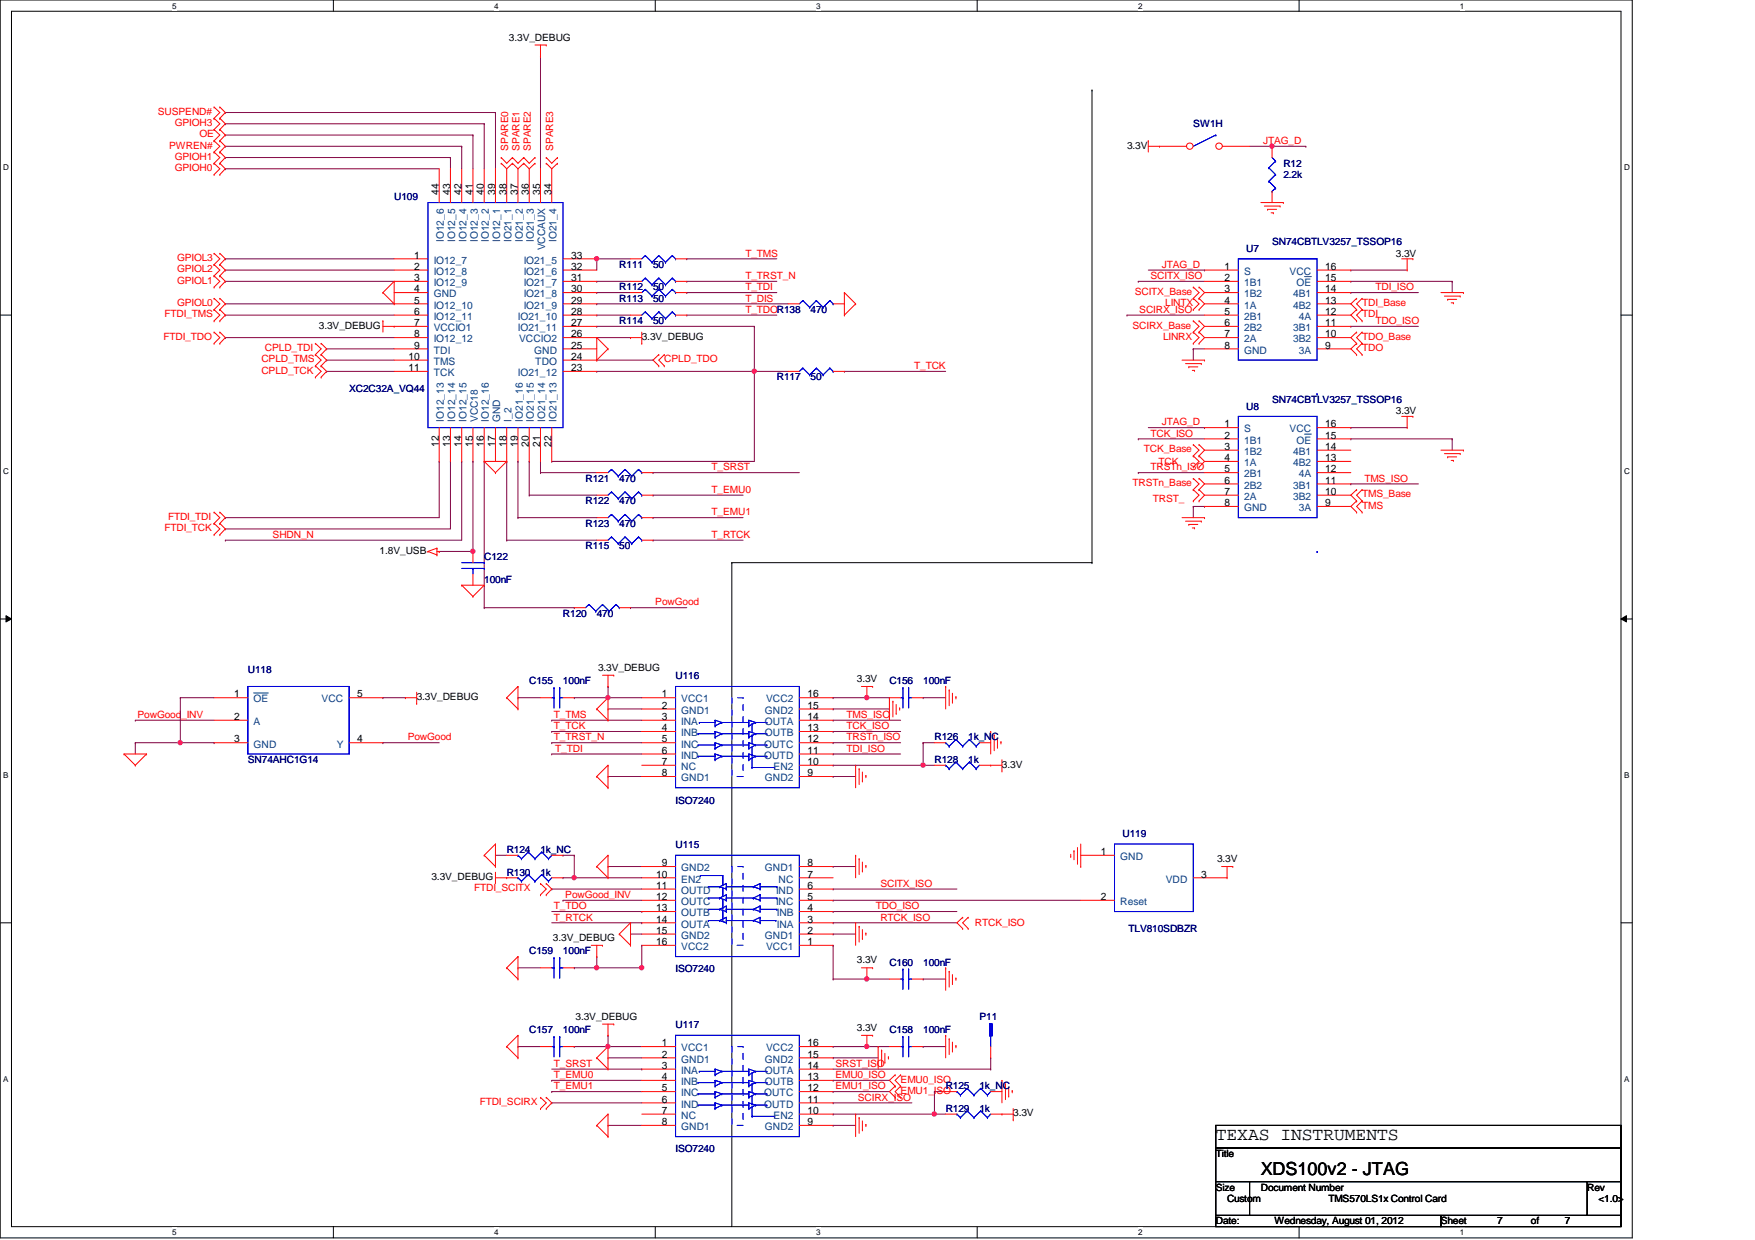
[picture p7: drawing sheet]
<svg xmlns="http://www.w3.org/2000/svg" width="297mm" height="210mm" viewBox="0 0 297 210" stroke-linecap="round" stroke-linejoin="round" font-family="sans-serif">
<defs><g id="words">
<g font-size="3">
<text x="205.8" y="192.9">TEXAS INSTRUMENTS</text>
<text x="213.4" y="199">XDS100v2 - JTAG</text>
</g>
<g font-size="1.7">
<text x="86.1" y="6.9">3.3V_DEBUG</text>
<text x="190.8" y="25.1">3.3V</text>
<text x="74.3" y="32.9" transform="rotate(-90 74.3 32.9)">44</text>
<text x="76.2" y="32.9" transform="rotate(-90 76.2 32.9)">43</text>
<text x="78.1" y="32.9" transform="rotate(-90 78.1 32.9)">42</text>
<text x="80" y="32.9" transform="rotate(-90 80 32.9)">41</text>
<text x="81.9" y="32.9" transform="rotate(-90 81.9 32.9)">40</text>
<text x="83.8" y="32.9" transform="rotate(-90 83.8 32.9)">39</text>
<text x="85.7" y="32.9" transform="rotate(-90 85.7 32.9)">38</text>
<text x="87.6" y="32.9" transform="rotate(-90 87.6 32.9)">37</text>
<text x="89.5" y="32.9" transform="rotate(-90 89.5 32.9)">36</text>
<text x="91.4" y="32.9" transform="rotate(-90 91.4 32.9)">35</text>
<text x="93.3" y="32.9" transform="rotate(-90 93.3 32.9)">34</text>
<text x="70.1" y="43.8">1</text>
<text x="70.1" y="45.7">2</text>
<text x="70.1" y="47.6">3</text>
<text x="96.6" y="43.8">33</text>
<text x="96.6" y="45.7">32</text>
<text x="96.6" y="47.6">31</text>
<text x="207.3" y="47.6">2</text>
<text x="207.3" y="45.7">1</text>
<text x="224.3" y="47.6">15</text>
<text x="224.3" y="45.7">16</text>
<text x="236.3" y="43.4">3.3V</text>
<text x="70.1" y="49.5">4</text>
<text x="70.1" y="51.4">5</text>
<text x="70.1" y="53.3">6</text>
<text x="96.6" y="49.5">30</text>
<text x="96.6" y="51.4">29</text>
<text x="96.6" y="53.3">28</text>
<text x="207.3" y="51.4">4</text>
<text x="207.3" y="49.5">3</text>
<text x="207.3" y="53.3">5</text>
<text x="224.3" y="51.4">13</text>
<text x="224.3" y="53.3">12</text>
<text x="224.3" y="49.5">14</text>
<text x="54" y="55.6">3.3V_DEBUG</text>
<text x="70.1" y="57.1">8</text>
<text x="70.1" y="55.2">7</text>
<text x="70.1" y="59">9</text>
<text x="96.6" y="55.2">27</text>
<text x="96.6" y="59">25</text>
<text x="96.6" y="57.1">26</text>
<text x="108.6" y="57.5">3.3V_DEBUG</text>
<text x="207.3" y="57.1">7</text>
<text x="207.3" y="55.2">6</text>
<text x="207.3" y="59">8</text>
<text x="224.3" y="55.2">11</text>
<text x="224.3" y="59">9</text>
<text x="224.3" y="57.1">10</text>
<text x="69.1" y="60.9">10</text>
<text x="69.1" y="62.8">11</text>
<text x="96.6" y="62.8">23</text>
<text x="96.6" y="60.9">24</text>
<text x="236.3" y="70.1">3.3V</text>
<text x="74.3" y="75.7" transform="rotate(-90 74.3 75.7)">12</text>
<text x="76.2" y="75.7" transform="rotate(-90 76.2 75.7)">13</text>
<text x="78.1" y="75.7" transform="rotate(-90 78.1 75.7)">14</text>
<text x="80" y="75.7" transform="rotate(-90 80 75.7)">15</text>
<text x="81.9" y="75.7" transform="rotate(-90 81.9 75.7)">16</text>
<text x="83.8" y="75.7" transform="rotate(-90 83.8 75.7)">17</text>
<text x="85.7" y="75.7" transform="rotate(-90 85.7 75.7)">18</text>
<text x="87.6" y="75.7" transform="rotate(-90 87.6 75.7)">19</text>
<text x="89.5" y="75.7" transform="rotate(-90 89.5 75.7)">20</text>
<text x="91.4" y="75.7" transform="rotate(-90 91.4 75.7)">21</text>
<text x="93.3" y="75.7" transform="rotate(-90 93.3 75.7)">22</text>
<text x="207.3" y="74.3">2</text>
<text x="207.3" y="76.2">3</text>
<text x="207.3" y="72.3">1</text>
<text x="224.3" y="76.2">14</text>
<text x="224.3" y="74.3">15</text>
<text x="224.3" y="72.3">16</text>
<text x="207.3" y="78.1">4</text>
<text x="207.3" y="83.8">7</text>
<text x="207.3" y="80">5</text>
<text x="207.3" y="81.9">6</text>
<text x="224.3" y="78.1">13</text>
<text x="224.3" y="80">12</text>
<text x="224.3" y="81.9">11</text>
<text x="224.3" y="83.8">10</text>
<text x="207.3" y="85.7">8</text>
<text x="224.3" y="85.7">9</text>
<text x="64.3" y="93.7">1.8V_USB</text>
<text x="101.2" y="113.5">3.3V_DEBUG</text>
<text x="39.6" y="118.1">1</text>
<text x="60.4" y="118.1">5</text>
<text x="70.5" y="118.5">3.3V_DEBUG</text>
<text x="112" y="118.1">1</text>
<text x="112" y="120">2</text>
<text x="136.6" y="118.1">16</text>
<text x="136.6" y="120">15</text>
<text x="145" y="115.4">3.3V</text>
<text x="39.6" y="125.7">3</text>
<text x="39.6" y="121.9">2</text>
<text x="60.4" y="125.7">4</text>
<text x="112" y="121.9">3</text>
<text x="112" y="123.8">4</text>
<text x="112" y="125.7">5</text>
<text x="136.6" y="125.7">12</text>
<text x="136.6" y="121.9">14</text>
<text x="136.6" y="123.8">13</text>
<text x="112" y="131.4">8</text>
<text x="112" y="127.6">6</text>
<text x="112" y="129.5">7</text>
<text x="136.6" y="131.4">9</text>
<text x="136.6" y="127.6">11</text>
<text x="136.6" y="129.5">10</text>
<text x="169.6" y="129.9">3.3V</text>
<text x="73" y="149">3.3V_DEBUG</text>
<text x="111" y="148.5">10</text>
<text x="112" y="146.6">9</text>
<text x="136.6" y="146.6">8</text>
<text x="136.6" y="148.5">7</text>
<text x="186.3" y="144.7">1</text>
<text x="203.3" y="148.5">3</text>
<text x="206" y="145.9">3.3V</text>
<text x="111" y="152.4">12</text>
<text x="111" y="154.3">13</text>
<text x="111" y="150.5">11</text>
<text x="136.6" y="150.5">6</text>
<text x="136.6" y="154.3">4</text>
<text x="136.6" y="152.4">5</text>
<text x="186.3" y="152.4">2</text>
<text x="93.6" y="159.3">3.3V_DEBUG</text>
<text x="111" y="160">16</text>
<text x="111" y="156.2">14</text>
<text x="111" y="158.1">15</text>
<text x="136.6" y="160">1</text>
<text x="136.6" y="156.2">3</text>
<text x="136.6" y="158.1">2</text>
<text x="145" y="163.1">3.3V</text>
<text x="97.4" y="172.6">3.3V_DEBUG</text>
<text x="112" y="177.1">1</text>
<text x="112" y="179">2</text>
<text x="136.6" y="177.1">16</text>
<text x="136.6" y="179">15</text>
<text x="145" y="174.5">3.3V</text>
<text x="112" y="180.9">3</text>
<text x="112" y="182.8">4</text>
<text x="112" y="184.7">5</text>
<text x="136.6" y="184.7">12</text>
<text x="136.6" y="180.9">14</text>
<text x="136.6" y="182.8">13</text>
<text x="112" y="190.5">8</text>
<text x="112" y="186.6">6</text>
<text x="112" y="188.6">7</text>
<text x="136.6" y="190.5">9</text>
<text x="136.6" y="186.6">11</text>
<text x="136.6" y="188.6">10</text>
<text x="171.5" y="189">3.3V</text>
<text x="205.8" y="195.8">Title</text>
<text x="205.8" y="201.5">Size</text>
<text x="207.7" y="203.5">Custom</text>
<text x="213.4" y="201.5">Document Number</text>
<text x="224.8" y="203.5">TMS570LS1x Control Card</text>
<text x="268.6" y="201.5">Rev</text>
<text x="270.5" y="203.5">&lt;1.0&gt;</text>
<text x="205.8" y="207.3">Date:</text>
<text x="215.7" y="207.3">Wednesday, August 01, 2012</text>
<text x="243.9" y="207.3">Sheet</text>
<text x="253.4" y="207.3">7</text>
<text x="259.1" y="207.3">of</text>
<text x="264.8" y="207.3">7</text>
</g>
<g font-size="1.7" fill="#f00">
<text x="26.7" y="19.4">SUSPEND#</text>
<text x="29.6" y="21.3">GPIOH3</text>
<text x="33.8" y="23.2">OE</text>
<text x="28.6" y="25.1">PWREN#</text>
<text x="29.6" y="29">GPIOH0</text>
<text x="29.6" y="27.1">GPIOH1</text>
<text x="86" y="25.5" transform="rotate(-90 86 25.5)">SPARE0</text>
<text x="87.9" y="25.5" transform="rotate(-90 87.9 25.5)">SPARE1</text>
<text x="89.8" y="25.5" transform="rotate(-90 89.8 25.5)">SPARE2</text>
<text x="93.6" y="25.5" transform="rotate(-90 93.6 25.5)">SPARE3</text>
<text x="213.8" y="24.4">JTAG_D</text>
<text x="30" y="46.1">GPIOL2</text>
<text x="30" y="44.2">GPIOL3</text>
<text x="126.2" y="47.2">T_TRST_N</text>
<text x="126.2" y="43.4">T_TMS</text>
<text x="194.7" y="47.2">SCITX_ISO</text>
<text x="196.6" y="45.3">JTAG_D</text>
<text x="27.9" y="53.7">FTDI_TMS</text>
<text x="30" y="51.8">GPIOL0</text>
<text x="30" y="48">GPIOL1</text>
<text x="126.2" y="53">T_TDOR138</text>
<text x="126.2" y="51.1">T_DIS</text>
<text x="126.2" y="49.1">T_TDI</text>
<text x="192.1" y="49.9">SCITX_Base</text>
<text x="192.8" y="53">SCIRX_ISO</text>
<text x="197.2" y="51.8">LINTX</text>
<text x="230.5" y="53.7">TDI</text>
<text x="230.5" y="51.8">TDI_Base</text>
<text x="232.8" y="49.1">TDI_ISO</text>
<text x="27.7" y="57.5">FTDI_TDO</text>
<text x="44.8" y="59.4">CPLD_TDI</text>
<text x="191.7" y="55.6">SCIRX_Base</text>
<text x="196.8" y="57.5">LINRX</text>
<text x="230.5" y="59.4">TDO</text>
<text x="230.5" y="57.5">TDO_Base</text>
<text x="232.8" y="54.9">TDO_ISO</text>
<text x="44.2" y="63.2">CPLD_TCK</text>
<text x="44.2" y="61.3">CPLD_TMS</text>
<text x="112.4" y="61.3">CPLD_TDO</text>
<text x="154.7" y="62.5">T_TCK</text>
<text x="193.6" y="76.6">TCK_Base</text>
<text x="194.7" y="73.9">TCK_ISO</text>
<text x="196.6" y="72">JTAG_D</text>
<text x="120.4" y="83.4">T_EMU0</text>
<text x="120.4" y="79.6">T_SRST</text>
<text x="191.7" y="82.3">TRSTn_Base</text>
<text x="194.7" y="79.6">TRSTn_ISO</text>
<text x="196.1" y="78.7">TCK</text>
<text x="230.9" y="81.5">TMS_ISO</text>
<text x="27.9" y="89.9">FTDI_TCK</text>
<text x="28.4" y="88">FTDI_TDI</text>
<text x="120.4" y="87.2">T_EMU1</text>
<text x="195.1" y="85">TRST_</text>
<text x="230.5" y="86.1">TMS</text>
<text x="230.5" y="84.2">TMS_Base</text>
<text x="46.1" y="91.1">SHDN_N</text>
<text x="120.4" y="91.1">T_RTCK</text>
<text x="110.9" y="102.5">PowGood</text>
<text x="23.3" y="121.5">PowGood_INV</text>
<text x="69" y="125.3">PowGood</text>
<text x="93.8" y="125.3">T_TRST_N</text>
<text x="93.8" y="121.5">T_TMS</text>
<text x="93.8" y="123.4">T_TCK</text>
<text x="143.3" y="121.5">TMS_ISO</text>
<text x="143.3" y="123.4">TCK_ISO</text>
<text x="143.3" y="125.3">TRSTn_ISO</text>
<text x="94" y="127.3">T_TDI</text>
<text x="143.3" y="127.3">TDI_ISO</text>
<text x="80.3" y="150.9">FTDI_SCITX</text>
<text x="93.8" y="153.9">T_TDO</text>
<text x="93.8" y="155.8">T_RTCK</text>
<text x="95.7" y="152">PowGood_INV</text>
<text x="148.2" y="153.9">TDO_ISO</text>
<text x="149" y="155.8">RTCK_ISO</text>
<text x="149" y="150.1">SCITX_ISO</text>
<text x="165" y="156.8">RTCK_ISO</text>
<text x="93.8" y="182.5">T_EMU0</text>
<text x="93.8" y="180.6">T_SRST</text>
<text x="93.8" y="184.4">T_EMU1</text>
<text x="141.4" y="182.5">EMU0_ISO</text>
<text x="141.4" y="180.6">SRST_ISO</text>
<text x="141.4" y="184.4">EMU1_ISO</text>
<text x="152.4" y="185.2">EMU1_ISO</text>
<text x="152.4" y="183.3">EMU0_ISO</text>
<text x="81.2" y="187.1">FTDI_SCIRX</text>
<text x="145.2" y="186.3">SCIRX_ISO</text>
</g>
<g font-size="1.7" fill="#000080">
<text x="202" y="21.5">SW1H</text>
<text x="217.2" y="28.2">R12</text>
<text x="66.7" y="33.9">U109</text>
<text x="217.2" y="30.1">2.2k</text>
<text x="215.3" y="41.5">SN74CBTLV3257_TSSOP16</text>
<text x="104.8" y="45.3">R111</text>
<text x="110.5" y="45.3">50</text>
<text x="210.9" y="42.7">U7</text>
<text x="104.8" y="51.1">R113</text>
<text x="104.8" y="49.1">R112</text>
<text x="110.5" y="51.1">50</text>
<text x="110.5" y="49.1">50</text>
<text x="137.2" y="53">470</text>
<text x="104.8" y="54.9">R114</text>
<text x="110.5" y="54.9">50</text>
<text x="131.5" y="64.4">R117</text>
<text x="137.2" y="64.4">50</text>
<text x="59.1" y="66.3">XC2C32A_VQ44</text>
<text x="210.9" y="69.3">U8</text>
<text x="215.3" y="68.2">SN74CBTLV3257_TSSOP16</text>
<text x="99.1" y="81.5">R121</text>
<text x="104.8" y="81.5">470</text>
<text x="99.1" y="85.3">R122</text>
<text x="99.1" y="89.2">R123</text>
<text x="104.8" y="85.3">470</text>
<text x="104.8" y="89.2">470</text>
<text x="82" y="94.9">C122</text>
<text x="99.1" y="93">R115</text>
<text x="104.8" y="93">50</text>
<text x="82" y="98.7">100nF</text>
<text x="95.3" y="104.4">R120</text>
<text x="101" y="104.4">470</text>
<text x="41.9" y="113.9">U118</text>
<text x="89.6" y="115.8">C155</text>
<text x="95.3" y="115.8">100nF</text>
<text x="114.3" y="114.9">U116</text>
<text x="150.5" y="115.8">C156</text>
<text x="156.2" y="115.8">100nF</text>
<text x="158.2" y="125.3">R126</text>
<text x="163.9" y="125.3">1k_NC</text>
<text x="41.9" y="129.2">SN74AHC1G14</text>
<text x="158.2" y="129.2">R128</text>
<text x="163.9" y="129.2">1k</text>
<text x="114.3" y="136">ISO7240</text>
<text x="114.3" y="143.5">U115</text>
<text x="190" y="141.7">U119</text>
<text x="85.8" y="148.2">R130</text>
<text x="85.8" y="144.4">R124</text>
<text x="91.5" y="148.2">1k</text>
<text x="91.5" y="144.4">1k_NC</text>
<text x="89.6" y="161.5">C159</text>
<text x="95.3" y="161.5">100nF</text>
<text x="191" y="157.7">TLV810SDBZR</text>
<text x="114.3" y="164.6">ISO7240</text>
<text x="150.5" y="163.4">C160</text>
<text x="156.2" y="163.4">100nF</text>
<text x="114.3" y="173.9">U117</text>
<text x="165.8" y="172.6">P11</text>
<text x="89.6" y="174.9">C157</text>
<text x="95.3" y="174.9">100nF</text>
<text x="150.5" y="174.9">C158</text>
<text x="156.2" y="174.9">100nF</text>
<text x="160.1" y="184.4">R125</text>
<text x="165.8" y="184.4">1k_NC</text>
<text x="160.1" y="188.2">R129</text>
<text x="165.8" y="188.2">1k</text>
<text x="114.3" y="195.1">ISO7240</text>
</g>
<g font-size="1.7" fill="#004080">
<text x="75.1" y="41" transform="rotate(-90 75.1 41)">IO12_6</text>
<text x="77" y="41" transform="rotate(-90 77 41)">IO12_5</text>
<text x="78.9" y="41" transform="rotate(-90 78.9 41)">IO12_4</text>
<text x="80.9" y="41" transform="rotate(-90 80.9 41)">IO12_3</text>
<text x="82.8" y="41" transform="rotate(-90 82.8 41)">IO12_2</text>
<text x="84.7" y="41" transform="rotate(-90 84.7 41)">IO12_1</text>
<text x="86.6" y="41" transform="rotate(-90 86.6 41)">IO21_1</text>
<text x="88.5" y="41" transform="rotate(-90 88.5 41)">IO21_2</text>
<text x="90.4" y="41" transform="rotate(-90 90.4 41)">IO21_3</text>
<text x="94.2" y="41" transform="rotate(-90 94.2 41)">IO21_4</text>
<text x="73.4" y="44.6">IO12_7</text>
<text x="73.4" y="46.5">IO12_8</text>
<text x="88.6" y="44.6">IO21_5</text>
<text x="88.6" y="46.5">IO21_6</text>
<text x="92.3" y="42.4" transform="rotate(-90 92.3 42.4)">VCCAUX</text>
<text x="210.6" y="46.5">S</text>
<text x="218.3" y="46.5">VCC</text>
<text x="73.4" y="48.4">IO12_9</text>
<text x="73.4" y="50.3">GND</text>
<text x="73.4" y="52.2">IO12_10</text>
<text x="88.6" y="48.4">IO21_7</text>
<text x="88.6" y="50.3">IO21_8</text>
<text x="88.6" y="52.2">IO21_9</text>
<text x="210.6" y="52.2">1A</text>
<text x="210.6" y="48.4">1B1</text>
<text x="210.6" y="50.3">1B2</text>
<text x="218.9" y="52.2">4B2</text>
<text x="218.9" y="50.3">4B1</text>
<text x="219.5" y="48.4">OE</text>
<text x="73.4" y="54.1">IO12_11</text>
<text x="73.4" y="58">IO12_12</text>
<text x="73.4" y="56">VCCIO1</text>
<text x="73.4" y="59.9">TDI</text>
<text x="87.7" y="54.1">IO21_10</text>
<text x="87.7" y="56">IO21_11</text>
<text x="87.9" y="58">VCCIO2</text>
<text x="90.4" y="59.9">GND</text>
<text x="210.6" y="58">2A</text>
<text x="210.6" y="54.1">2B1</text>
<text x="210.6" y="56">2B2</text>
<text x="210.6" y="59.9">GND</text>
<text x="218.9" y="56">3B1</text>
<text x="218.9" y="58">3B2</text>
<text x="219.8" y="54.1">4A</text>
<text x="219.8" y="59.9">3A</text>
<text x="73.4" y="61.8">TMS</text>
<text x="73.4" y="63.7">TCK</text>
<text x="87.7" y="63.7">IO21_12</text>
<text x="90.6" y="61.8">TDO</text>
<text x="75.1" y="71.4" transform="rotate(-90 75.1 71.4)">IO12_13</text>
<text x="77" y="71.4" transform="rotate(-90 77 71.4)">IO12_14</text>
<text x="78.9" y="71.4" transform="rotate(-90 78.9 71.4)">IO12_15</text>
<text x="80.9" y="71.4" transform="rotate(-90 80.9 71.4)">VCC18</text>
<text x="82.8" y="71.4" transform="rotate(-90 82.8 71.4)">IO12_16</text>
<text x="84.7" y="71.4" transform="rotate(-90 84.7 71.4)">GND</text>
<text x="86.6" y="71.4" transform="rotate(-90 86.6 71.4)">I_2</text>
<text x="88.5" y="71.4" transform="rotate(-90 88.5 71.4)">IO21_16</text>
<text x="90.4" y="71.4" transform="rotate(-90 90.4 71.4)">IO21_15</text>
<text x="92.3" y="71.4" transform="rotate(-90 92.3 71.4)">IO21_14</text>
<text x="94.2" y="71.4" transform="rotate(-90 94.2 71.4)">IO21_13</text>
<text x="210.6" y="75.1">1B1</text>
<text x="210.6" y="77">1B2</text>
<text x="210.6" y="73.2">S</text>
<text x="218.3" y="73.2">VCC</text>
<text x="218.9" y="77">4B1</text>
<text x="219.5" y="75.1">OE</text>
<text x="210.6" y="78.9">1A</text>
<text x="210.6" y="80.8">2B1</text>
<text x="210.6" y="82.7">2B2</text>
<text x="218.9" y="78.9">4B2</text>
<text x="218.9" y="82.7">3B1</text>
<text x="219.8" y="80.8">4A</text>
<text x="210.6" y="84.6">2A</text>
<text x="210.6" y="86.5">GND</text>
<text x="218.9" y="84.6">3B2</text>
<text x="219.8" y="86.5">3A</text>
<text x="42.9" y="118.9">OE</text>
<text x="54.4" y="118.9">VCC</text>
<text x="115.3" y="118.9">VCC1</text>
<text x="129.7" y="118.9">VCC2</text>
<text x="42.9" y="122.7">A</text>
<text x="115.3" y="122.7">INA</text>
<text x="115.3" y="120.8">GND1</text>
<text x="115.3" y="124.6">INB</text>
<text x="129.5" y="122.7">OUTA</text>
<text x="129.5" y="120.8">GND2</text>
<text x="129.5" y="124.6">OUTB</text>
<text x="42.9" y="126.5">GND</text>
<text x="57" y="126.5">Y</text>
<text x="115.3" y="128.4">IND</text>
<text x="115.3" y="126.5">INC</text>
<text x="115.3" y="130.3">NC</text>
<text x="129.3" y="126.5">OUTC</text>
<text x="129.3" y="128.4">OUTD</text>
<text x="130.9" y="130.3">EN2</text>
<text x="115.3" y="132.2">GND1</text>
<text x="129.5" y="132.2">GND2</text>
<text x="115.3" y="147.5">GND2</text>
<text x="115.3" y="149.4">EN2</text>
<text x="129.5" y="147.5">GND1</text>
<text x="131.8" y="149.4">NC</text>
<text x="189.6" y="145.6">GND</text>
<text x="197.3" y="149.4">VDD</text>
<text x="115.3" y="153.2">OUTC</text>
<text x="115.3" y="155.1">OUTB</text>
<text x="115.3" y="151.3">OUTD</text>
<text x="131.4" y="151.3">IND</text>
<text x="131.4" y="153.2">INC</text>
<text x="131.5" y="155.1">INB</text>
<text x="189.6" y="153.2">Reset</text>
<text x="115.3" y="160.8">VCC2</text>
<text x="115.3" y="157">OUTA</text>
<text x="115.3" y="158.9">GND2</text>
<text x="129.5" y="158.9">GND1</text>
<text x="129.7" y="160.8">VCC1</text>
<text x="131.5" y="157">INA</text>
<text x="115.3" y="178">VCC1</text>
<text x="115.3" y="179.9">GND1</text>
<text x="129.5" y="179.9">GND2</text>
<text x="129.7" y="178">VCC2</text>
<text x="115.3" y="181.8">INA</text>
<text x="115.3" y="183.7">INB</text>
<text x="115.3" y="185.6">INC</text>
<text x="129.3" y="185.6">OUTC</text>
<text x="129.5" y="181.8">OUTA</text>
<text x="129.5" y="183.7">OUTB</text>
<text x="115.3" y="191.3">GND1</text>
<text x="115.3" y="187.5">IND</text>
<text x="115.3" y="189.4">NC</text>
<text x="129.3" y="187.5">OUTD</text>
<text x="129.5" y="191.3">GND2</text>
<text x="130.9" y="189.4">EN2</text>
</g>
<g font-size="1.4">
<text x="29.2" y="1.4">5</text>
<text x="83.6" y="1.4">4</text>
<text x="138.1" y="1.4">3</text>
<text x="192.6" y="1.4">2</text>
<text x="247.1" y="1.4">1</text>
<text x=".5" y="28.8">D</text>
<text x="274.9" y="28.8">D</text>
<text x=".5" y="80.3">C</text>
<text x="274.9" y="80.3">C</text>
<text x=".5" y="131.7">B</text>
<text x="274.9" y="131.7">B</text>
<text x=".5" y="183.1">A</text>
<text x="274.9" y="183.1">A</text>
<text x="29.2" y="209.1">5</text>
<text x="83.6" y="209.1">4</text>
<text x="138.1" y="209.1">3</text>
<text x="192.6" y="209.1">2</text>
<text x="247.1" y="209.1">1</text>
</g>
</g></defs>
<path d="M0 0h276.3v209.5h-276.3zM1.9 1.9h272.5v205.7h-272.5z" fill="none" stroke="#000" stroke-width=".17"/>
<g fill="#fff">
<path d="M29.2 .2h.7v1.5h-.7z"/>
<path d="M29.2 207.9h.7v1.5h-.7z"/>
</g>
<path d="M56.4 0v1.9M56.4 207.6v1.9" fill="none" stroke="#000" stroke-width=".17"/>
<g fill="#fff">
<path d="M83.6 .2h.8v1.5h-.8z"/>
<path d="M83.6 207.9h.8v1.5h-.8z"/>
</g>
<path d="M110.9 0v1.9M110.9 207.6v1.9" fill="none" stroke="#000" stroke-width=".17"/>
<g fill="#fff">
<path d="M138.1 .2h.8v1.5h-.8z"/>
<path d="M138.1 207.9h.8v1.5h-.8z"/>
</g>
<path d="M165.4 0v1.9M165.4 207.6v1.9" fill="none" stroke="#000" stroke-width=".17"/>
<g fill="#fff">
<path d="M192.6 .2h.8v1.5h-.8z"/>
<path d="M192.6 207.9h.8v1.5h-.8z"/>
</g>
<path d="M219.9 0v1.9M219.9 207.6v1.9" fill="none" stroke="#000" stroke-width=".17"/>
<g fill="#fff">
<path d="M247.1 .2h.8v1.5h-.8z"/>
<path d="M247.1 207.9h.8v1.5h-.8z"/>
<path d="M.5 27.6h1v1.5h-1z"/>
<path d="M274.9 27.6h.9v1.5h-.9z"/>
<path d="M.5 79h1v1.6h-1z"/>
<path d="M274.9 79h.9v1.6h-.9z"/>
</g>
<path d="M0 53.3h1.9M274.4 53.3h1.9" fill="none" stroke="#000" stroke-width=".17"/>
<g fill="#fff">
<path d="M.5 130.5h.9v1.5h-.9z"/>
<path d="M274.9 130.5h.9v1.5h-.9z"/>
</g>
<path d="M0 104.8h1.9M1 104.2l.9 .6-.9 .5zM274.4 104.8l.9-.6v1.1zM274.4 104.8h1.9" fill="none" stroke="#000" stroke-width=".17"/>
<path d="M1 104.2l.9 .6-.9 .5zM274.4 104.8l.9-.6v1.1z" fill="#000"/>
<g fill="#fff">
<path d="M.5 181.9h.9v1.5h-.9z"/>
<path d="M274.9 181.9h.9v1.5h-.9z"/>
</g>
<path d="M0 156.2h1.9M274.4 156.2h1.9" fill="none" stroke="#000" stroke-width=".17"/>
<g fill="none" stroke="#800040" stroke-width=".17">
<path d="M141 121.9h.1M141 123.8h.1M141 125.7h.1M141 127.6h.1M141 121.9h11.4M141 123.8h11.4M141 125.7h11.4M141 127.6h11.4M156.2 129.5h.1M156.2 125.7h.1M156.2 125.7h2M156.2 129.5h2"/>
<path d="M156.2 125.7v3.8"/>
</g>
<circle cx="156.2" cy="129.5" r=".37" fill="#f0f"/>
<circle cx="156.2" cy="129.5" r=".37" fill="none" stroke="#f0f" stroke-width=".17"/>
<path d="M146.7 118.1h.1M146.7 118.1h3.8M156.2 118.1h.1M156.2 118.1h3.9M102.9 131.4h.1M102.9 120h.1M102.9 131.4h5.7M102.9 120h5.7M141 131.4h.1M141 120h.1M141 131.4h3.8M141 120h9.5" fill="none" stroke="#800040" stroke-width=".17"/>
<circle cx="146.7" cy="118.1" r=".37" fill="#f0f"/>
<circle cx="146.7" cy="118.1" r=".37" fill="none" stroke="#f0f" stroke-width=".17"/>
<path d="M97.2 118.1h.1M102.9 116.2h.1M102.9 116.2v1.9h-5.7M141 118.1h.1M141 118.1h5.7" fill="none" stroke="#800040" stroke-width=".17"/>
<circle cx="102.9" cy="118.1" r=".37" fill="#f0f"/>
<circle cx="102.9" cy="118.1" r=".37" fill="none" stroke="#f0f" stroke-width=".17"/>
<g fill="none" stroke="#800040" stroke-width=".17">
<path d="M38.1 19h.1M38.1 19h45.8M83.9 19h.1M83.9 19v9.6M38.1 21h.1M38.1 22.9h.1M38.1 24.8h.1M38.1 26.7h.1M38.1 28.6h.1M38.1 21h43.9M38.1 22.9h41.9M38.1 24.8h40"/>
<path d="M38.1 26.7h38.1M38.1 28.6h36.2M76.2 26.7h.1M76.2 26.7v1.9M78.1 24.8h.1M78.1 24.8v3.8M80 22.9h.1M80 22.9v5.7M82 21h.1M82 21v7.6M38.1 43.8h.1M38.1 45.7h.1"/>
<path d="M38.1 47.6h.1M38.1 43.8h28.6M38.1 45.7h28.6M38.1 47.6h28.6M101 57.1h5.7M106.7 57.1h.1M127.7 55.2h.1M127.7 55.2v22.9h-34.3M82 78.1v24.8M89.6 78.1h.1M89.6 78.1v5.7M91.5 78.1h.1"/>
<path d="M91.5 78.1v1.9M93.4 78.1h.1M101 62.9h.1M101 62.9h32.4M127.7 62.9h.1M89.6 83.8h.1M89.6 83.8h11.4M91.5 80h.1M91.5 80h9.5M110.5 83.8h.1M110.5 80h.1M110.5 83.8h15.3"/>
<path d="M110.5 80h24.8M82 102.9h.1M82 102.9h15.2M87.7 118.1h.1M87.7 118.1h3.8M97.2 102.9h.1M102.9 118.1h.1M102.9 118.1h5.7M141 129.5h.1M141 129.5h15.2"/>
</g>
<circle cx="127.6" cy="62.8" r=".37" fill="#f0f"/>
<circle cx="127.6" cy="62.8" r=".37" fill="none" stroke="#f0f" stroke-width=".17"/>
<g fill="none" stroke="#800040" stroke-width=".17">
<path d="M38.1 51.4h.1M38.1 53.3h.1M38.1 57.1h.1M38.1 51.4h28.6M38.1 53.3h28.6M38.1 57.1h28.6M55.3 59.1h.1M55.3 59.1h11.4M101 55.2h.1M101 53.3h.1M101 51.4h.1M101 49.5h.1"/>
<path d="M101 47.6h.1M101 43.8h.1M101 51.4h32.4M101 55.2h26.7M101 53.3h5.7M101 49.5h5.7M101 47.6h5.7M101 43.8h5.7M116.2 53.3h.1M116.2 49.5h.1M116.2 47.6h.1M116.2 43.8h.1"/>
<path d="M116.2 53.3h15.3M116.2 49.5h15.3M116.2 47.6h15.3M116.2 43.8h15.3M55.3 61h.1M55.3 62.9h.1M55.3 61h11.4M55.3 62.9h11.4M74.3 78.1h.1M74.3 78.1v9.5h-36.2M76.2 78.1h.1M76.2 78.1v11.4h-38.1"/>
<path d="M78.1 78.1h.1M78.1 78.1v13.3h-40M80 78.1h.1M80 78.1v15.2h-5.7M101 61h.1M101 61h9.5M142.9 62.9h.1M142.9 62.9h17.2M38.1 87.6h.1M38.1 89.5h.1M38.1 91.4h.1M74.3 93.3h.1"/>
</g>
<circle cx="80" cy="93.3" r=".37" fill="#f0f"/>
<circle cx="80" cy="93.3" r=".37" fill="none" stroke="#f0f" stroke-width=".17"/>
<path d="M101 43.8h.1M101 43.8v1.9" fill="none" stroke="#800040" stroke-width=".17"/>
<circle cx="101" cy="43.8" r=".37" fill="#f0f"/>
<circle cx="101" cy="43.8" r=".37" fill="none" stroke="#f0f" stroke-width=".17"/>
<g fill="none" stroke="#800040" stroke-width=".17">
<path d="M91.5 9.5h.1M91.5 9.5v19.1M85.8 78.1h.1M85.8 78.1v13.3M87.7 78.1h.1M87.7 78.1v9.5M85.8 91.4h.1M85.8 91.4h15.2M87.7 87.6h.1M87.7 87.6h13.3M110.5 91.4h.1M110.5 87.6h.1"/>
<path d="M110.5 91.4h15.3M110.5 87.6h15.3M64.8 118.1h.1M64.8 118.1h3.8M106.7 102.9h.1M106.7 102.9h9.5M22.9 121.9h.1M22.9 125.7h.1M22.9 121.9h13.3M22.9 125.7v1.9M64.8 125.7h.1M64.8 125.7h9.5"/>
<path d="M93.4 127.6h.1M93.4 125.7h.1M93.4 121.9h.1M93.4 123.8h.1M93.4 127.6h15.2M93.4 125.7h15.2M93.4 121.9h15.2M93.4 123.8h15.2M102.9 146.7h.1M102.9 146.7h5.7M101 163.8h.1M101 163.8h7.6"/>
</g>
<circle cx="108.6" cy="163.8" r=".37" fill="#f0f"/>
<circle cx="108.6" cy="163.8" r=".37" fill="none" stroke="#f0f" stroke-width=".17"/>
<circle cx="101" cy="163.8" r=".37" fill="#f0f"/>
<circle cx="101" cy="163.8" r=".37" fill="none" stroke="#f0f" stroke-width=".17"/>
<g fill="none" stroke="#800040" stroke-width=".17">
<path d="M106.7 158.1h.1M106.7 158.1h1.9M141 146.7h.1M141 158.1h.1M141 158.1h3.8M141 146.7h3.8M87.7 163.8h.1M87.7 163.8h3.8M97.2 163.8h.1M101 161.9h.1M101 161.9v1.9h-3.8M108.6 160h.1"/>
<path d="M108.6 160v3.8M146.7 165.7h.1M146.7 165.7h3.8M156.2 165.7h.1M156.2 165.7h3.9"/>
</g>
<circle cx="146.7" cy="165.7" r=".37" fill="#f0f"/>
<circle cx="146.7" cy="165.7" r=".37" fill="none" stroke="#f0f" stroke-width=".17"/>
<g fill="none" stroke="#800040" stroke-width=".17">
<path d="M93.4 150.5h.1M93.4 156.2h15.2M93.4 154.3h15.2M93.4 150.5h15.2M95.3 152.4h.1M95.3 144.8h.1M95.3 152.4h13.3M95.3 144.8h1.9M97.2 148.6h.1M97.2 148.6h11.4M108.6 154.3h.1M108.6 156.2h.1"/>
<path d="M141 156.2h.1M141 154.3h.1M141 152.4h.1M141 150.5h.1M141 156.2h21M141 154.3h21M141 152.4h41.9M141 150.5h21M141 160h.1M141 165.7h.1M141 160v5.7M141 165.7h5.7"/>
</g>
<circle cx="97.2" cy="148.6" r=".37" fill="#f0f"/>
<circle cx="97.2" cy="148.6" r=".37" fill="none" stroke="#f0f" stroke-width=".17"/>
<path d="M83.9 144.8h.1M83.9 144.8h1.9M95.3 148.6h.1M97.2 144.8h.1M97.2 144.8v3.8h-1.9M97.2 177.2h.1M102.9 179.1h.1M102.9 175.3h.1M102.9 179.1h5.7M102.9 175.3v1.9h-5.7M102.9 190.5h.1M102.9 190.5h5.7" fill="none" stroke="#800040" stroke-width=".17"/>
<circle cx="102.9" cy="177.1" r=".37" fill="#f0f"/>
<circle cx="102.9" cy="177.1" r=".37" fill="none" stroke="#f0f" stroke-width=".17"/>
<path d="M87.7 177.2h.1M87.7 177.2h3.8M102.9 177.2h.1M102.9 177.2h5.7M146.7 177.2h.1M146.7 177.2h3.8M156.2 177.2h.1M156.2 177.2h3.9" fill="none" stroke="#800040" stroke-width=".17"/>
<circle cx="146.7" cy="177.1" r=".37" fill="#f0f"/>
<circle cx="146.7" cy="177.1" r=".37" fill="none" stroke="#f0f" stroke-width=".17"/>
<g fill="none" stroke="#800040" stroke-width=".17">
<path d="M141 177.2h.1M141 179.1h.1M141 177.2h5.7M141 179.1h7.6M93.4 186.7h.1M93.4 186.7h15.2M141 190.5h.1M141 186.7h.1M141 188.6h.1M141 190.5h3.8M141 186.7h13.3M141 188.6h19.1"/>
<path d="M158.2 188.6h.1M158.2 184.8h.1M158.2 184.8h1.9M158.2 184.8v3.8"/>
</g>
<circle cx="158.1" cy="188.6" r=".37" fill="#f0f"/>
<circle cx="158.1" cy="188.6" r=".37" fill="none" stroke="#f0f" stroke-width=".17"/>
<g fill="none" stroke="#800040" stroke-width=".17">
<path d="M22.9 125.7h7.6M30.5 125.7h.1M167.7 179.1h.1M167.7 179.1v1.9M93.4 182.9h.1M93.4 184.8h.1M93.4 182.9h15.2M93.4 181h15.2M93.4 184.8h15.2M108.6 181h.1M141 182.9h.1M141 184.8h.1"/>
<path d="M141 182.9h9.5M141 181h26.7M141 184.8h9.5M167.7 181h.1"/>
</g>
<circle cx="30.5" cy="125.7" r=".37" fill="#f0f"/>
<circle cx="30.5" cy="125.7" r=".37" fill="none" stroke="#f0f" stroke-width=".17"/>
<g fill="none" stroke="#800040" stroke-width=".17">
<path d="M211.5 24.8h3.8M215.3 24.8h.1M202 59.1h.1M202 59.1v1.9M202 59.1h1.9M228.6 45.7h.1M228.6 47.6h.1M228.6 45.7h9.6M228.6 47.6h17.2M245.8 47.6h.1M245.8 47.6v1.9M30.5 118.1h.1"/>
<path d="M30.5 118.1h5.7M30.5 118.1v7.6M30.5 125.7h.1M30.5 125.7h5.7M36.2 125.7h.1"/>
</g>
<circle cx="215.3" cy="24.7" r=".37" fill="#f0f"/>
<circle cx="215.3" cy="24.7" r=".37" fill="none" stroke="#f0f" stroke-width=".17"/>
<g fill="none" stroke="#800040" stroke-width=".17">
<path d="M215.3 24.8h5.7M221 24.8h.1M190.8 53.3h.1M190.8 53.3h13.1M192.7 47.6h.1M192.7 47.6h11.2M194.3 45.7h9.6M203.9 45.7h.1M228.6 49.5h.1M228.6 55.2h.1M228.6 49.5h11.5M228.6 55.2h11.5"/>
<path d="M192.7 74.3h.1M192.7 74.3h11.2M194.3 72.4h9.6M203.9 72.4h.1M228.6 72.4h.1M228.6 74.3h.1M228.6 72.4h9.6M228.6 74.3h17.2M245.8 74.3h.1M245.8 74.3v1.9M192.7 80h.1M192.7 80h11.2"/>
<path d="M202 85.7h.1M202 85.7v1.9M202 85.7h1.9M203.9 85.7h.1M228.6 81.9h.1M228.6 81.9h11.5"/>
</g>
<g fill="none" stroke="#f00" stroke-width=".17">
<path d="M36.2 18.1h.1M36.2 18.1l1 .9-1 1M37.2 18.1h.1M37.2 18.1l.9 .9-.9 1M90.5 7.6h2M91.5 9.5h.1M91.5 7.6v1.9M92.5 7.6h.1M36.2 27.6h.1M36.2 29.5h.1M36.2 25.7h.1M36.2 21.9h.1"/>
<path d="M36.2 23.8h.1M36.2 20h.1M36.2 27.6l1 1-1 .9M36.2 25.7l1 1-1 .9M36.2 21.9l1 1-1 .9M36.2 20l1 1-1 .9M36.2 23.8l1 1-1 .9M37.2 29.5h.1M37.2 27.6h.1M37.2 25.7h.1M37.2 23.8h.1M37.2 21.9h.1"/>
<path d="M37.2 20h.1M37.2 27.6l.9 1-.9 .9M37.2 25.7l.9 1-.9 .9M37.2 21.9l.9 1-.9 .9M37.2 20l.9 1-.9 .9M37.2 23.8l.9 1-.9 .9M84.8 27.6h.1M84.8 26.7h.1M84.8 27.6l1 1 .9-1M84.8 26.7l1 .9 .9-.9M86.7 27.6h.1M86.7 26.7h.1"/>
<path d="M86.7 27.6l1 1 .9-1M86.7 26.7l1 .9 .9-.9M88.6 27.6h.1M88.6 26.7h.1M88.6 27.6l1 1 .9-1M88.6 26.7l1 .9 .9-.9M90.5 27.6h.1M90.5 26.7h.1M92.5 27.6h.1M92.5 26.7h.1M92.5 27.6l.9 1 1-1M92.5 26.7l.9 .9 1-.9"/>
<path d="M94.4 27.6h.1M94.4 26.7h.1M194.3 23.8h.1M194.3 24.8h2M194.3 23.8v1.9M196.3 24.8h.1M213.4 34.3h3.8M214 34.9h2.7M214.5 35.4h.1M214.5 35.4h1.6M215.1 36h.4M215.5 36h.1"/>
<path d="M216.7 34.9h.1M217.2 34.3h.1M36.2 50.5h.1M36.2 52.4h.1M36.2 46.7h.1M36.2 48.6h.1M36.2 44.8h.1M36.2 42.9h.1M36.2 56.2h.1M36.2 58.1h.1M36.2 54.3h.1M36.2 50.5l1 .9-1 1"/>
<path d="M36.2 46.7l1 .9-1 1M36.2 44.8l1 .9-1 1M36.2 42.9l1 .9-1 1M36.2 56.2l1 .9-1 1M36.2 52.4l1 .9-1 1M37.2 52.4h.1M37.2 50.5h.1M37.2 48.6h.1M37.2 46.7h.1M37.2 44.8h.1M37.2 42.9h.1M37.2 58.1h.1"/>
<path d="M37.2 56.2h.1M37.2 54.3h.1M37.2 44.8l.9 .9-.9 1M37.2 50.5l.9 .9-.9 1M37.2 46.7l.9 .9-.9 1M37.2 42.9l.9 .9-.9 1M37.2 56.2l.9 .9-.9 1M37.2 52.4l.9 .9-.9 1M53.4 58.1h.1M53.4 58.1l1 1-1 .9M54.4 58.1h.1M54.4 58.1l.9 1-.9 .9"/>
<path d="M64.8 49.5h.1M64.8 54.3h.1M64.8 49.5l1.9 1.9M64.8 55.2h1.9M64.8 54.3v1.9M66.7 51.4h.1M66.7 47.6h.1M66.7 55.2h.1M66.7 47.6v3.8M66.7 47.6l-1.9 1.9M101 57.1h.1M101 57.1v3.9"/>
<path d="M101 57.1l1.9 2M102.9 59.1h.1M102.9 59.1l-1.9 1.9M106.7 57.1h.1M106.7 57.1h1.9M106.7 49.5h1.9M106.7 53.3h1.9M108.6 58.1h.1M108.6 56.2v1.9M114.3 49.5h1.9M114.3 53.3h1.9M142.9 49.5h.1"/>
<path d="M142.9 53.3h.1M142.9 49.5v3.8M142.9 49.5l1.9 1.9M144.8 51.4h.1M144.8 51.4l-1.9 1.9M202 50.5h.1M202 52.4h.1M202 56.2h.1M202 58.1h.1M202 54.3h.1M202 48.6h.1M202 50.5l.9 .9-.9 1"/>
<path d="M202 56.2l.9 .9-.9 1M202 54.3l.9 .9-.9 1M202 48.6l.9 .9-.9 1M202.9 52.4h.1M202.9 50.5h.1M202.9 58.1h.1M202.9 56.2h.1M202.9 54.3h.1M202.9 48.6h.1M202.9 50.5l1 .9-1 1M202.9 56.2l1 .9-1 1M202.9 54.3l1 .9-1 1"/>
<path d="M202.9 48.6l1 .9-1 1M229.6 52.4h.1M229.6 54.3h.1M229.6 58.1h.1M229.6 56.2h.1M229.6 50.5h.1M229.6 52.4l-1 .9 1 1M229.6 58.1l-1 1 1 .9M229.6 56.2l-1 .9 1 1M229.6 50.5l-1 .9 1 1M230.5 54.3h.1M230.5 52.4h.1"/>
<path d="M230.5 58.1h.1M230.5 56.2h.1M230.5 50.5h.1M230.5 52.4l-.9 .9 .9 1M230.5 58.1l-.9 1 .9 .9M230.5 56.2l-.9 .9 .9 1M230.5 50.5l-.9 .9 .9 1M237.2 43.8h1.9M238.2 45.7h.1M238.2 43.8v1.9M239.1 43.8h.1M243.9 49.5h3.8"/>
<path d="M244.5 50.1h2.6M245 50.7h.1M245 50.7h1.5M245.6 51.3h.4M246 51.3h.1M247.1 50.1h.1M247.7 49.5h.1M53.4 61.9h.1M53.4 63.8h.1M53.4 60h.1M53.4 60l1 1-1 .9M53.4 61.9l1 1-1 .9"/>
<path d="M54.4 63.8h.1M54.4 61.9h.1M54.4 60h.1M54.4 61.9l.9 1-.9 .9M54.4 60l.9 1-.9 .9M82 78.1h.1M82 78.1h3.8M82 78.1l1.9 1.9M85.8 78.1h.1M85.8 78.1l-1.9 1.9M101 61h.1M111.5 60h.1"/>
<path d="M111.5 61.9h.1M111.5 60l-1 1 1 .9M112.4 61.9h.1M112.4 60h.1M112.4 60l-.9 1 .9 .9M200.1 61h3.8M200.7 61.6h2.6M201.2 62.1h.1M201.2 62.1h1.5M201.8 62.7h.4M202 77.2h.1M202 79.1h.1"/>
<path d="M202 75.3h.1M202 75.3l.9 .9-.9 1M202 77.2l.9 .9-.9 1M202.2 62.7h.1M202.9 79.1h.1M202.9 77.2h.1M202.9 75.3h.1M202.9 77.2l1 .9-1 1M202.9 75.3l1 .9-1 1M203.3 61.6h.1M203.9 61h.1M229.6 60h.1"/>
<path d="M230.5 60h.1M237.2 70.5h1.9M238.2 72.4h.1M238.2 70.5v1.9M239.1 70.5h.1M243.9 76.2h3.8M244.5 76.8h2.6M245 77.3h.1M245 77.3h1.5M245.6 77.9h.4M246 77.9h.1M247.1 76.8h.1"/>
<path d="M247.7 76.2h.1M36.2 88.6h.1M36.2 90.5h.1M36.2 86.7h.1M36.2 88.6l1 .9-1 1M36.2 86.7l1 .9-1 1M37.2 90.5h.1M37.2 88.6h.1M37.2 86.7h.1M37.2 88.6l.9 .9-.9 1M37.2 86.7l.9 .9-.9 1M72.4 93.3h.1"/>
<path d="M72.4 93.3l1.6 .6M74 93.9h.1M74 92.8h.1M74 92.8v1.1M74 93.3h.3M74 92.8l-1.6 .5M74.3 93.3h.1M78.1 99.1h.1M78.1 99.1h3.9M78.1 99.1l1.9 1.9M80 93.3v1.9M80 97.2v1.9"/>
<path d="M82 99.1h.1M82 99.1l-2 1.9M83.9 80h.1M101 91.4h1.9M101 83.8h1.9M108.6 91.4h1.9M108.6 83.8h1.9M200.1 87.6h3.8M200.7 88.2h2.6M201.2 88.8h.1M201.2 88.8h1.5M201.8 89.4h.4"/>
<path d="M202 82.9h.1M202 84.8h.1M202 81h.1M202 82.9l.9 .9-.9 1M202 81l.9 .9-.9 1M202.2 89.4h.1M202.9 84.8h.1M202.9 82.9h.1M202.9 81h.1M202.9 82.9l1 .9-1 1M202.9 81l1 .9-1 1M203.3 88.2h.1"/>
<path d="M203.9 87.6h.1M229.6 84.8h.1M229.6 86.7h.1M229.6 82.9h.1M229.6 84.8l-1 .9 1 1M229.6 82.9l-1 .9 1 1M230.5 86.7h.1M230.5 84.8h.1M230.5 82.9h.1M230.5 84.8l-.9 .9 .9 1M230.5 82.9l-.9 .9 .9 1M68.6 118.1h.1"/>
<path d="M68.6 118.1h1.9M70.5 119.1h.1M70.5 117.2v1.9M80 101h.1M85.8 118.1h.1M85.8 118.1l1.9 1.9M87.7 116.2h.1M87.7 116.2v3.8M87.7 116.2l-1.9 1.9M97.2 102.9h1.9M102 114.3h1.9M102.9 118.1h.1"/>
<path d="M102.9 116.2h.1M102.9 114.3v1.9M102.9 118.1v3.8M102.9 118.1l-1.9 1.9M103.9 114.3h.1M104.8 102.9h1.9M108.6 118.1h5.7M135.3 118.1h5.7M145.8 116.2h1.9M146.7 118.1h.1M146.7 116.2v1.9M147.7 116.2h.1"/>
<path d="M150.5 118.1h.1M150.5 118.1v3.8M150.5 118.1h1.9M151.1 118.7h.1M151.1 118.7v2.7M151.7 119.3v1.5M152.3 119.8h.1M152.3 119.8v.4M154.3 118.1h1.9M160.1 116.2h.1M160.1 116.2v3.8M160.7 116.8h.1"/>
<path d="M160.7 116.8v2.7M161.2 118.9h.1M161.2 117.3v1.6M161.8 117.9h.1M161.8 117.9v.4M21 127.6h.1M21 127.6h3.8M21 127.6l1.9 1.9M22.9 129.5h.1M24.8 127.6h.1M24.8 127.6l-1.9 1.9M87.7 120h.1"/>
<path d="M101 131.4h.1M101 120h.1M101 131.4l1.9 1.9M101 120l1.9 1.9M102.9 133.3h.1M102.9 129.5h.1M102.9 121.9h.1M102.9 129.5v3.8M102.9 129.5l-1.9 1.9M108.6 127.6h5.7M108.6 129.5h5.7M108.6 121.9h5.7"/>
<path d="M108.6 125.7h5.7M108.6 131.4h5.7M108.6 120h5.7M108.6 123.8h5.7M135.3 127.6h5.7M135.3 129.5h5.7M135.3 121.9h5.7M135.3 125.7h5.7M135.3 131.4h5.7M135.3 120h5.7M135.3 123.8h5.7M144.8 129.5h.1"/>
<path d="M144.8 129.5v3.8M145.4 130.1h.1M145.4 130.1v2.7M146 132.2h.1M146 130.7v1.5M146.6 131.3h.1M146.6 131.3v.4M151.7 120.8h.1M167.7 123.8h.1M167.7 129.5h.1M167.7 123.8v3.8M167.7 129.5h1.9"/>
<path d="M168.3 124.4h.1M168.3 124.4v2.7M168.8 126.5h.1M168.8 125v1.5M169.4 125.6h.1M169.4 125.6v.3M169.6 130.5h.1M169.6 128.6v1.9M82 144.8h.1M82 144.8l1.9 1.9M83.9 146.7h.1M83.9 142.9h.1"/>
<path d="M83.9 147.7h.1M83.9 142.9v3.8M83.9 147.7v1.9M83.9 142.9l-1.9 1.9M83.9 148.6h3.8M85.8 148.6h.1M85.8 144.8h1.9M91.5 151.5h.1M91.5 149.6h.1M91.5 149.6l1 .9-1 1M92.5 149.6h.1M92.5 151.5h.1"/>
<path d="M92.5 149.6l.9 .9-.9 1M93.4 148.6h1.9M93.4 144.8h1.9M101 146.7h.1M101 146.7l1.9 1.9M102.9 148.6h.1M102.9 144.8h.1M102.9 144.8v3.8M102.9 144.8l-1.9 1.9M104.8 158.1h.1M104.8 158.1l1.9 1.9M106.7 156.2h.1"/>
<path d="M106.7 156.2v3.8M106.7 156.2l-1.9 1.9M108.6 146.7h5.7M108.6 148.6h5.7M108.6 156.2h5.7M108.6 152.4h5.7M108.6 150.5h5.7M108.6 158.1h5.7M108.6 154.3h5.7M135.3 146.7h5.7M135.3 148.6h5.7M135.3 156.2h5.7"/>
<path d="M135.3 152.4h5.7M135.3 150.5h5.7M135.3 158.1h5.7M135.3 154.3h5.7M144.8 144.8h.1M144.8 156.2h.1M144.8 144.8v3.8M144.8 156.2v3.8M145.4 145.4h.1M145.4 156.8h.1M145.4 145.4v2.6M145.4 156.8v2.7"/>
<path d="M146 147.4h.1M146 158.9h.1M146 145.9v1.5M146 157.4v1.5M146.6 146.5h.1M146.6 157.9h.1M146.6 146.5v.4M146.6 157.9v.4M162.9 157.2h.1M162.9 155.3h.1M162.9 155.3l-.9 .9 .9 1M163.9 155.3h.1"/>
<path d="M163.9 157.2h.1M163.9 155.3l-1 .9 1 1M181.2 145h.1M181.2 144.6v.4M181.8 144h.1M181.8 144v1.5M182.4 146.1h.1M182.4 143.5v2.6M182.9 146.7h.1M182.9 142.9v3.8M206.8 146.7h1.9M207.7 148.6h.1"/>
<path d="M207.7 146.7v1.9M208.7 146.7h.1M85.8 163.8h.1M85.8 177.2h.1M85.8 163.8l1.9 1.9M85.8 177.2l1.9 1.9M87.7 165.7h.1M87.7 161.9h.1M87.7 179.1h.1M87.7 175.3h.1M87.7 161.9v3.8M87.7 175.3v3.8"/>
<path d="M87.7 161.9l-1.9 1.9M87.7 175.3l-1.9 1.9M91.5 163.8h1.9M91.5 177.2h1.9M95.3 163.8h1.9M95.3 177.2h1.9M100.1 160h1.9M101 161.9h.1M101 179.1h.1M101 160v1.9M101 179.1l1.9 1.9M102 160h.1"/>
<path d="M102 173.4h1.9M102.9 177.2h.1M102.9 175.3h.1M102.9 173.4v1.9M102.9 177.2v3.8M102.9 177.2l-1.9 1.9M103.9 173.4h.1M106.7 160h.1M108.6 160h5.7M135.3 160h5.7M145.8 163.8h1.9M145.8 175.3h1.9"/>
<path d="M146.7 165.7h.1M146.7 177.2h.1M146.7 163.8v1.9M146.7 175.3v1.9M147.7 163.8h.1M147.7 175.3h.1M148.6 177.2h.1M148.6 177.2v3.8M149.2 177.8h.1M149.2 177.8v2.6M149.8 179.8h.1M149.8 178.3v1.5"/>
<path d="M150.4 178.9h.1M150.4 178.9v.4M160.1 163.8h.1M160.1 175.3h.1M160.1 163.8v3.8M160.1 175.3v3.8M160.7 164.4h.1M160.7 175.9h.1M160.7 164.4v2.7M160.7 175.9v2.6M161.2 166.5h.1M161.2 177.9h.1"/>
<path d="M161.2 165v1.5M161.2 176.4v1.5M161.8 165.6h.1M161.8 177h.1M161.8 165.6v.3M161.8 177v.4M91.5 187.7h.1M91.5 185.8h.1M91.5 185.8l1 .9-1 1M92.5 185.8h.1M92.5 187.7h.1M92.5 185.8l.9 .9-.9 1"/>
<path d="M101 190.5h.1M101 190.5l1.9 1.9M102.9 192.4h.1M102.9 188.6h.1M102.9 181h.1M102.9 188.6v3.8M102.9 188.6l-1.9 1.9M144.8 188.6h.1M144.8 188.6v3.8M145.4 189.2h.1M145.4 189.2v2.7M146 191.3h.1"/>
<path d="M146 189.7v1.6M146.6 190.3h.1M146.6 190.3v.4M151.5 185.8h.1M151.5 183.9h.1M151.5 181.9h.1M151.5 183.9l-1 .9 1 1M151.5 181.9l-1 1 1 1M152.4 183.9h.1M152.4 185.8h.1M152.4 181.9h.1M152.4 183.9l-.9 .9 .9 1"/>
<path d="M152.4 181.9l-.9 1 .9 1M160.1 184.8h1.9M167.7 184.8h1.9M169.6 188.6h.1M169.6 182.9h.1M169.6 182.9v3.8M169.6 188.6h1.9M170.2 183.5h.1M170.2 183.5v2.6M170.7 185.5h.1M170.7 184v1.5M171.3 184.6h.1"/>
<path d="M171.3 184.6v.4M171.5 189.6h.1M171.5 187.7v1.9"/>
</g>
<g fill="none" stroke="#000" stroke-width=".17">
<path d="M184.8 15.2h.1M184.8 15.2v80M123.9 95.2h.1M123.9 95.2v112.4M123.9 95.2h60.9M184.8 95.2h.1M205.8 190.5h68.6v3.8h-68.6zM205.8 194.3h68.6v5.7h-68.6zM205.8 200h5.7v5.7h-5.7zM205.8 205.7h38.1v1.9h-38.1zM211.5 200h57.1v5.7h-57.1zM243.9 205.7h30.5v1.9h-30.5z"/>
<path d="M268.6 200h5.8v5.7h-5.8z"/>
</g>
<g fill="none" stroke="#00f" stroke-width=".17">
<path d="M109.2 52.8h.1M109.2 49h.1M109.2 52.8l-.6 .5M109.2 52.8l1.2 1.1M109.2 49l-.6 .5M109.2 49l1.2 1.1M110.4 53.9h.1M110.4 50.1h.1M111.5 52.8h.1M111.5 49h.1M111.5 52.8l-1.1 1.1M111.5 52.8l1.1 1.1"/>
<path d="M111.5 49l-1.1 1.1M111.5 49l1.1 1.1M112.6 53.9h.1M112.6 50.1h.1M113.8 52.8h.1M113.8 49h.1M113.8 52.8l-1.2 1.1M113.8 52.8l.5 .5M113.8 49l-1.2 1.1M113.8 49l.5 .5M114.3 53.3h.1M114.3 49.5h.1"/>
<path d="M78.1 95.2h3.9M78.1 96.2h3.9M80 96.2h.1M80 96.2v1M82 95.2h.1M82 96.2h.1M103.5 90.9h.1M103.5 83.3h.1M103.5 90.9l-.6 .5M103.5 90.9l1.1 1.1M103.5 83.3l-.6 .5M103.5 83.3l1.1 1.1"/>
<path d="M104.6 92h.1M104.6 84.4h.1M105.8 90.9h.1M105.8 83.3h.1M105.8 90.9l-1.2 1.1M105.8 90.9l1.1 1.1M105.8 83.3l-1.2 1.1M105.8 83.3l1.1 1.1M106.9 92h.1M106.9 84.4h.1M108.1 90.9h.1M108.1 83.3h.1"/>
<path d="M108.1 90.9l-1.2 1.1M108.1 90.9l.5 .5M108.1 83.3l-1.2 1.1M108.1 83.3l.5 .5M108.6 91.4h.1M108.6 83.8h.1M99.7 102.3h.1M99.7 102.3l-.6 .6M99.7 102.3l1.1 1.2M100.8 103.5h.1M102 102.3h.1M102 102.3l-1.2 1.2"/>
<path d="M102 102.3l1.1 1.2M103.1 103.5h.1M104.3 102.3h.1M104.3 102.3l-1.2 1.2M104.3 102.3l.5 .6M104.8 102.9h.1M114.3 116.2h21v17.1h-21zM152.4 118.1h.4M152.8 118.1h.1M152.8 116.4h.1M152.8 116.4v3.4M153.8 116.4h.1"/>
<path d="M153.8 118.1h.1M153.8 118.1h.5M153.8 116.4v3.4M118.1 124.2h.1M118.1 126.1h.1M118.1 128h.1M118.1 124.2h2.9M118.1 126.1h2.9M118.1 128h2.9M118.4 122.3h.1M118.4 122.3h2.6M121 123.8h.1"/>
<path d="M121 124.8h.1M121 121.9h.1M121 122.9h.1M121 125.7h.1M121 126.7h.1M121 128.6h.1M121 127.6h.1M121 123.8l1.2 .4M121 121.9v1M121 123.8v1M121 125.7v1M121 127.6v1"/>
<path d="M121 121.9l1.2 .4M121 125.7l1.2 .4M121 127.6l1.2 .4M122.2 124.2h.1M122.2 122.3h.1M122.2 126.1h.1M122.2 128h.1M122.2 124.2l-1.2 .6M122.2 122.3l-1.2 .6M122.2 122.3h4.5M122.2 124.2h4.5M122.2 126.1l-1.2 .6"/>
<path d="M122.2 126.1h4.5M122.2 128l-1.2 .6M122.2 128h4.5M126.7 123.8h.1M126.7 124.8h.1M126.7 121.9h.1M126.7 122.9h.1M126.7 122.3h.1M126.7 124.2h.1M126.7 126.1h.1M126.7 126.7h.1M126.7 125.7h.1"/>
<path d="M126.7 127.6h.1M126.7 128h.1M126.7 128.6h.1M126.7 125.7l1.2 .4M126.7 123.8l1.2 .4M126.7 121.9v1M126.7 123.8v1M126.7 125.7v1M126.7 127.6v1M126.7 121.9l1.2 .4M126.7 127.6l1.2 .4M127.3 127.8h.1"/>
<path d="M127.3 122.5h.1M127.3 124.4h.1M127.3 129.9h.1M127.3 122.5v1.5M127.3 124.4v1.5M127.3 126.5v1.3M127.3 128.2v1.7M127.3 129.9h3.8M127.9 124.2h.1M127.9 122.3h.1M127.9 126.1h.1M127.9 128h.1"/>
<path d="M127.9 124.2l-1.2 .6M127.9 122.3l-1.2 .6M127.9 122.3h1.9M127.9 124.2h1.9M127.9 126.1h1.9M127.9 126.1l-1.2 .6M127.9 128h1.9M127.9 128l-1.2 .6M129.8 122.3h.1M129.8 124.2h.1M129.8 126.1h.1M129.8 128h.1"/>
<path d="M131.1 129.9h.1M87.7 148.6h.1M87.7 144.8h.1M87.7 148.6l.6 .6M87.7 144.8l.6 .6M88.3 149.2h.1M88.3 145.4h.1M89.4 148h.1M89.4 144.2h.1M89.4 148l1.1 1.2M89.4 148l-1.1 1.2M89.4 144.2l1.1 1.2"/>
<path d="M89.4 144.2l-1.1 1.2M90.5 149.2h.1M90.5 145.4h.1M91.7 148h.1M91.7 144.2h.1M91.7 148l1.1 1.2M91.7 148l-1.2 1.2M91.7 144.2l1.1 1.2M91.7 144.2l-1.2 1.2M92.8 149.2h.1M92.8 145.4h.1M93.4 148.6l-.6 .6"/>
<path d="M93.4 144.8l-.6 .6M114.3 144.8h21v17.1h-21zM118.5 148.2h.1M118.5 148.2h3.8M119.9 155.8h.1M119.9 153.9h.1M119.9 152h.1M119.9 150.1h.1M119.9 155.8h1.9M119.9 153.9h1.9M119.9 152h1.9M119.9 150.1h1.9"/>
<path d="M121.8 153.9h.1M121.8 155.8h.1M121.8 152h.1M121.8 150.1h.1M121.8 152l1.1 .4M121.8 153.9l1.1 .4M121.8 155.8l1.1 .4M121.8 150.1l1.1 .4M122.3 150.3h.1M122.3 155.7h.1M122.3 153.8h.1M122.3 148.2h.1"/>
<path d="M122.3 148.2v1.7M122.3 150.3v1.3M122.3 152.2v1.6M122.3 154.1v1.6M122.9 154.3h.1M122.9 153.4h.1M122.9 156.2h.1M122.9 155.3h.1M122.9 155.8h.1M122.9 153.9h.1M122.9 152h.1M122.9 151.5h.1"/>
<path d="M122.9 152.4h.1M122.9 150.5h.1M122.9 150.1h.1M122.9 149.6h.1M122.9 153.4l-1.1 .5M122.9 149.6v.9M122.9 151.5v.9M122.9 153.4v.9M122.9 155.3v.9M122.9 155.3l-1.1 .5M122.9 155.8h4.6M122.9 153.9h4.6"/>
<path d="M122.9 152h4.6M122.9 151.5l-1.1 .5M122.9 150.1h4.6M122.9 149.6l-1.1 .5M127.5 153.9h.1M127.5 155.8h.1M127.5 152h.1M127.5 150.1h.1M127.5 153.9l1.1 .4M127.5 155.8l1.1 .4M127.5 152l1.1 .4M127.5 150.1l1.1 .4"/>
<path d="M128.6 154.3h.1M128.6 153.4h.1M128.6 156.2h.1M128.6 155.3h.1M128.6 152.4h.1M128.6 151.5h.1M128.6 149.6h.1M128.6 150.5h.1M128.6 153.4l-1.1 .5M128.6 149.6v.9M128.6 151.5v.9M128.6 153.4v.9"/>
<path d="M128.6 155.3v.9M128.6 155.3l-1.1 .5M128.6 155.8h2.7M128.6 153.9h2.9M128.6 151.5l-1.1 .5M128.6 152h2.9M128.6 149.6l-1.1 .5M128.6 150.1h2.9M131.3 155.8h.1M131.5 153.9h.1M131.5 152h.1M131.5 150.1h.1"/>
<path d="M93.4 177.2h.4M93.4 163.8h.4M93.8 177.2h.1M93.8 175.5h.1M93.8 163.8h.1M93.8 162.1h.1M93.8 162.1v3.5M93.8 175.5v3.4M94.7 175.5h.1M94.7 177.2h.1M94.7 162.1h.1M94.7 163.8h.1"/>
<path d="M94.7 177.2h.6M94.7 162.1v3.5M94.7 175.5v3.4M94.7 163.8h.6M167.5 173.4h.1M167.5 175.3h.1M167.5 175.3h.4M167.5 173.4h.4M167.5 173.4v1.9M167.7 175.3h.1M167.7 175.3v1.9M167.9 175.3h.1"/>
<path d="M167.9 173.4h.1M167.9 173.4v1.9M162 184.8h.1M162 184.8l.6 .6M162.6 185.4h.1M163.7 184.2h.1M163.7 184.2l1.1 1.2M163.7 184.2l-1.1 1.2M164.8 185.4h.1M166 184.2h.1M166 184.2l1.1 1.2M166 184.2l-1.2 1.2"/>
<path d="M167.1 185.4h.1M167.7 184.8l-.6 .6"/>
</g>
<path d="M123.9 118.1h1.9v13.3h-1.9zM123.9 146.7h1.9v13.3h-1.9z" fill="none" stroke="#fff" stroke-width=".17" stroke-dasharray="1 1 1 1 1 1 1 1"/>
<path d="M123.9 118.1h1.9v13.3h-1.9zM123.9 146.7h1.9v13.3h-1.9z" fill="none" stroke="#00f" stroke-width=".17" stroke-dasharray="1 1 1 1 1 1 1 1"/>
<path d="M167.5 173.4h.4v1.9h-.4z" fill-rule="evenodd" fill="#00f"/>
<path d="M167.5 173.4h.4v1.9h-.4zM167.5 173.4h.1M167.5 175.3h.1M167.5 175.3h.4M167.5 173.4h.4M167.5 173.4v1.9M167.7 175.3h.1M167.7 175.3v1.9M167.9 175.3h.1M167.9 173.4h.1M167.9 173.4v1.9" fill="none" stroke="#00f" stroke-width=".17"/>
<path d="M167.5 173.4h.4v1.9h-.4z" fill-rule="evenodd" fill="#00f"/>
<g fill="none" stroke="#00f" stroke-width=".17">
<path d="M205.8 22.9h.1M205.8 22.9l-3.8 1.9M109.2 43.3h.1M109.2 43.3l-.6 .5M109.2 43.3l1.2 1.1M110.4 44.4h.1M111.5 43.3h.1M111.5 43.3l-1.1 1.1M111.5 43.3l1.1 1.1M112.6 44.4h.1M113.8 43.3h.1M113.8 43.3l-1.2 1.1"/>
<path d="M113.8 43.3l.5 .5M114.3 43.8h.1M209.6 43.8h13.3v17.2h-13.3zM222.9 66.7h.1M103.5 87.1h.1M103.5 87.1l-.6 .5M103.5 87.1l1.1 1.1M104.6 88.2h.1M105.8 87.1h.1M105.8 87.1l-1.2 1.1M105.8 87.1l1.1 1.1M106.9 88.2h.1"/>
<path d="M108.1 87.1h.1M108.1 87.1l-1.2 1.1M108.1 87.1l.5 .5M108.6 87.6h.1M160.1 125.7h.1M160.1 125.7l.6 .6M160.7 126.3h.1M161.8 125.2h.1M161.8 125.2l1.1 1.1M161.8 125.2l-1.1 1.1M162.9 126.3h.1M164.1 125.2h.1"/>
<path d="M164.1 125.2l1.1 1.1M164.1 125.2l-1.2 1.1M165.2 126.3h.1M165.8 125.7l-.6 .6M152.4 177.2h.4M152.8 177.2h.1M152.8 175.5h.1M152.8 175.5v3.4M153.8 175.5h.1M153.8 177.2h.1M153.8 177.2h.5M153.8 175.5v3.4"/>
<path d="M167.5 173.4h.4v1.9h-.4zM162 188.6h.1M162 188.6l.6 .6M162.6 189.2h.1M163.7 188h.1M163.7 188l1.1 1.2M163.7 188l-1.1 1.2M164.8 189.2h.1M166 188h.1M166 188l1.1 1.2M166 188l-1.2 1.2M167.1 189.2h.1"/>
<path d="M167.7 188.6l-.6 .6"/>
</g>
<g fill="none" stroke="#f00" stroke-width=".17">
<path d="M106.7 43.8h1.9M114.3 43.8h1.9M203.9 51.4h5.7M203.9 47.6h5.7M203.9 49.5h5.7M203.9 53.3h5.7M203.9 55.2h5.7M203.9 57.1h5.7M203.9 59.1h5.7M203.9 45.7h5.7M222.9 51.4h5.7M222.9 47.6h5.7"/>
<path d="M222.9 49.5h5.7M222.9 53.3h5.7M222.9 55.2h5.7M222.9 57.1h5.7M222.9 59.1h5.7M222.9 45.7h5.7M101 87.6h1.9M108.6 87.6h1.9M158.2 125.7h1.9M165.8 125.7h1.9M150.5 177.2h1.9M154.3 177.2h1.9"/>
<path d="M167.7 177.2v1.9M160.1 188.6h1.9M167.7 188.6h1.9"/>
</g>
<path d="M220.8 46.8h1.2" fill="none" stroke="#004080" stroke-width=".17"/>
<circle cx="201.4" cy="24.7" r=".55" fill="#fff"/>
<g fill="none" stroke="#f00" stroke-width=".17">
<path d="M196.3 24.8h4.5"/>
<circle cx="201.4" cy="24.7" r=".55"/>
</g>
<circle cx="206.3" cy="24.7" r=".55" fill="#fff"/>
<g fill="none" stroke="#f00" stroke-width=".17">
<path d="M74.3 28.6v5.7M76.2 28.6v5.7M78.1 28.6v5.7M80 28.6v5.7M82 28.6v5.7M83.9 28.6v5.7M85.8 28.6v5.7M87.7 28.6v5.7M89.6 28.6v5.7M91.5 28.6v5.7M93.4 28.6v5.7M206.9 24.8h4.6"/>
<path d="M215.3 24.8v1.9M215.3 32.4v1.9M66.7 47.6h5.7M66.7 43.8h5.7M66.7 45.7h5.7M66.7 49.5h5.7M66.7 51.4h5.7M66.7 53.3h5.7M66.7 57.1h5.7M66.7 55.2h5.7M66.7 59.1h5.7M95.3 47.6h5.7"/>
<path d="M95.3 43.8h5.7M95.3 45.7h5.7M95.3 49.5h5.7M95.3 51.4h5.7M95.3 53.3h5.7M95.3 57.1h5.7M95.3 55.2h5.7M95.3 59.1h5.7M106.7 47.6h1.9M114.3 47.6h1.9M133.4 51.4h1.9M141 51.4h1.9"/>
<path d="M66.7 61h5.7M66.7 62.9h5.7M74.3 72.4v5.7M76.2 72.4v5.7M78.1 72.4v5.7M80 72.4v5.7M82 72.4v5.7M83.9 72.4v5.7M85.8 72.4v5.7M87.7 72.4v5.7M89.6 72.4v5.7M91.5 72.4v5.7"/>
<path d="M93.4 72.4v5.7M95.3 61h5.7M95.3 62.9h5.7M133.4 62.9h1.9M141 62.9h1.9M203.9 78.1h5.7M203.9 74.3h5.7M203.9 76.2h5.7M203.9 72.4h5.7M222.9 78.1h5.7M222.9 74.3h5.7M222.9 76.2h5.7"/>
<path d="M222.9 72.4h5.7M101 80h1.9M108.6 80h1.9M203.9 80h5.7M203.9 81.9h5.7M203.9 83.8h5.7M203.9 85.7h5.7M222.9 80h5.7M222.9 81.9h5.7M222.9 83.8h5.7M222.9 85.7h5.7M36.2 118.1h5.7"/>
<path d="M59.1 118.1h5.7M91.5 118.1h1.9M95.3 118.1h1.9M36.2 125.7h5.7M36.2 121.9h5.7M59.1 125.7h5.7M158.2 129.5h1.9M165.8 129.5h1.9M182.9 144.8h5.7M182.9 152.4h5.7M202 148.6h5.7M108.6 177.2h5.7"/>
<path d="M108.6 179.1h5.7M135.3 177.2h5.7M135.3 179.1h5.7M150.5 165.7h1.9M154.3 165.7h1.9M108.6 181h5.7M108.6 184.8h5.7M108.6 190.5h5.7M108.6 186.7h5.7M108.6 182.9h5.7M108.6 188.6h5.7M135.3 181h5.7"/>
<path d="M135.3 184.8h5.7M135.3 190.5h5.7M135.3 186.7h5.7M135.3 182.9h5.7M135.3 188.6h5.7"/>
<circle cx="206.3" cy="24.7" r=".55"/>
</g>
<g fill="none" stroke="#00f" stroke-width=".17">
<path d="M72.4 34.3h22.9v38.1h-22.9zM214.8 28.4h.1M214.8 30.7h.1M214.8 28.4l1.1 1.1M214.8 30.7l1.1 1.1M215.3 32.4h.1M215.3 26.7l.6 .6M215.9 27.3h.1M215.9 29.5h.1M215.9 31.8h.1M215.9 27.3l-1.1 1.1M215.9 29.5l-1.1 1.2"/>
<path d="M215.9 31.8l-.6 .6M109.2 47.1h.1M109.2 47.1l-.6 .5M109.2 47.1l1.2 1.1M110.4 48.2h.1M111.5 47.1h.1M111.5 47.1l-1.1 1.1M111.5 47.1l1.1 1.1M112.6 48.2h.1M113.8 47.1h.1M113.8 47.1l-1.2 1.1M113.8 47.1l.5 .5"/>
<path d="M114.3 47.6h.1M135.9 50.9h.1M135.9 50.9l-.6 .5M135.9 50.9l1.1 1.1M137 52h.1M138.2 50.9h.1M138.2 50.9l-1.2 1.1M138.2 50.9l1.1 1.1M139.3 52h.1M140.5 50.9h.1M140.5 50.9l-1.2 1.1M140.5 50.9l.5 .5"/>
<path d="M141 51.4h.1M103.5 79.5h.1M103.5 79.5l-.6 .5M103.5 79.5l1.1 1.1M105.8 79.5h.1M105.8 79.5l-1.2 1.1M105.8 79.5l1.1 1.1M108.1 79.5h.1M108.1 79.5l-1.2 1.1M108.1 79.5l.5 .5M135.9 62.3h.1M135.9 62.3l-.6 .6"/>
<path d="M135.9 62.3l1.1 1.2M137 63.5h.1M138.2 62.3h.1M138.2 62.3l-1.2 1.2M138.2 62.3l1.1 1.2M139.3 63.5h.1M140.5 62.3h.1M140.5 62.3l-1.2 1.2M140.5 62.3l.5 .6M141 62.9h.1M209.6 70.5h13.3v17.1h-13.3zM104.6 80.6h.1"/>
<path d="M106.9 80.6h.1M108.6 80h.1M222.9 93.3h.1M41.9 116.2h17.2v11.4h-17.2zM93.4 118.1h.4M93.8 118.1h.1M93.8 116.4h.1M93.8 116.4v3.4M94.7 116.4h.1M94.7 118.1h.1M94.7 118.1h.6M94.7 116.4v3.4"/>
<path d="M160.1 129.5h.1M160.1 129.5l.6 .6M160.7 130.1h.1M161.8 129h.1M161.8 129l1.1 1.1M161.8 129l-1.1 1.1M162.9 130.1h.1M164.1 129h.1M164.1 129l1.1 1.1M164.1 129l-1.2 1.1M165.2 130.1h.1M165.8 129.5l-.6 .6"/>
<path d="M188.6 142.9h13.4v11.4h-13.4zM114.3 175.3h21v17.1h-21zM152.4 165.7h.4M152.8 165.7h.1M152.8 164h.1M152.8 164v3.5M153.8 164h.1M153.8 165.7h.1M153.8 165.7h.5M153.8 164v3.5M118.1 183.3h.1M118.1 185.2h.1"/>
<path d="M118.1 187.1h.1M118.1 183.3h2.9M118.1 185.2h2.9M118.1 187.1h2.9M118.4 181.4h.1M118.4 181.4h2.6M121 182.9h.1M121 183.9h.1M121 181h.1M121 181.9h.1M121 184.8h.1M121 185.8h.1"/>
<path d="M121 187.7h.1M121 186.7h.1M121 182.9l1.2 .4M121 181v.9M121 182.9v1M121 184.8v1M121 186.7v1M121 181l1.2 .4M121 184.8l1.2 .4M121 186.7l1.2 .4M122.2 183.3h.1M122.2 181.4h.1"/>
<path d="M122.2 185.2h.1M122.2 187.1h.1M122.2 183.3l-1.2 .6M122.2 181.4l-1.2 .5M122.2 181.4h4.5M122.2 183.3h4.5M122.2 185.2l-1.2 .6M122.2 185.2h4.5M122.2 187.1l-1.2 .6M122.2 187.1h4.5M126.7 182.9h.1M126.7 183.9h.1"/>
<path d="M126.7 181h.1M126.7 181.9h.1M126.7 181.4h.1M126.7 183.3h.1M126.7 185.2h.1M126.7 185.8h.1M126.7 184.8h.1M126.7 186.7h.1M126.7 187.1h.1M126.7 187.7h.1M126.7 184.8l1.2 .4M126.7 182.9l1.2 .4"/>
<path d="M126.7 181v.9M126.7 182.9v1M126.7 184.8v1M126.7 186.7v1M126.7 181l1.2 .4M126.7 186.7l1.2 .4M127.3 186.9h.1M127.3 181.6h.1M127.3 183.5h.1M127.3 189h.1M127.3 181.6v1.5M127.3 183.5v1.5"/>
<path d="M127.3 185.5v1.4M127.3 187.3v1.7M127.3 189h3.8M127.9 183.3h.1M127.9 181.4h.1M127.9 185.2h.1M127.9 187.1h.1M127.9 183.3l-1.2 .6M127.9 181.4l-1.2 .5M127.9 181.4h1.9M127.9 183.3h1.9M127.9 185.2h1.9"/>
<path d="M127.9 185.2l-1.2 .6M127.9 187.1h1.9M127.9 187.1l-1.2 .6M129.8 181.4h.1M129.8 183.3h.1M129.8 185.2h.1M129.8 187.1h.1M131.1 189h.1"/>
</g>
<path d="M123.9 177.2h1.9v13.3h-1.9z" fill="none" stroke="#fff" stroke-width=".17" stroke-dasharray="1 1 1 1 1 1 1 1"/>
<path d="M123.9 177.2h1.9v13.3h-1.9z" fill="none" stroke="#00f" stroke-width=".17" stroke-dasharray="1 1 1 1 1 1 1 1"/>
<path d="M220.8 73.5h1.2M42.9 117.3h2.5" fill="none" stroke="#004080" stroke-width=".17"/>
<circle cx="156.2" cy="129.5" r=".37" fill="#f0f"/>
<circle cx="156.2" cy="129.5" r=".37" fill="none" stroke="#f0f" stroke-width=".17"/>
<circle cx="146.7" cy="118.1" r=".37" fill="#f0f"/>
<circle cx="146.7" cy="118.1" r=".37" fill="none" stroke="#f0f" stroke-width=".17"/>
<circle cx="102.9" cy="118.1" r=".37" fill="#f0f"/>
<circle cx="102.9" cy="118.1" r=".37" fill="none" stroke="#f0f" stroke-width=".17"/>
<circle cx="127.6" cy="62.8" r=".37" fill="#f0f"/>
<circle cx="127.6" cy="62.8" r=".37" fill="none" stroke="#f0f" stroke-width=".17"/>
<circle cx="80" cy="93.3" r=".37" fill="#f0f"/>
<circle cx="80" cy="93.3" r=".37" fill="none" stroke="#f0f" stroke-width=".17"/>
<circle cx="101" cy="43.8" r=".37" fill="#f0f"/>
<circle cx="101" cy="43.8" r=".37" fill="none" stroke="#f0f" stroke-width=".17"/>
<circle cx="108.6" cy="163.8" r=".37" fill="#f0f"/>
<circle cx="108.6" cy="163.8" r=".37" fill="none" stroke="#f0f" stroke-width=".17"/>
<circle cx="101" cy="163.8" r=".37" fill="#f0f"/>
<circle cx="101" cy="163.8" r=".37" fill="none" stroke="#f0f" stroke-width=".17"/>
<circle cx="146.7" cy="165.7" r=".37" fill="#f0f"/>
<circle cx="146.7" cy="165.7" r=".37" fill="none" stroke="#f0f" stroke-width=".17"/>
<circle cx="97.2" cy="148.6" r=".37" fill="#f0f"/>
<circle cx="97.2" cy="148.6" r=".37" fill="none" stroke="#f0f" stroke-width=".17"/>
<circle cx="102.9" cy="177.1" r=".37" fill="#f0f"/>
<circle cx="102.9" cy="177.1" r=".37" fill="none" stroke="#f0f" stroke-width=".17"/>
<circle cx="146.7" cy="177.1" r=".37" fill="#f0f"/>
<circle cx="146.7" cy="177.1" r=".37" fill="none" stroke="#f0f" stroke-width=".17"/>
<circle cx="158.1" cy="188.6" r=".37" fill="#f0f"/>
<circle cx="158.1" cy="188.6" r=".37" fill="none" stroke="#f0f" stroke-width=".17"/>
<circle cx="30.5" cy="125.7" r=".37" fill="#f0f"/>
<circle cx="30.5" cy="125.7" r=".37" fill="none" stroke="#f0f" stroke-width=".17"/>
<circle cx="215.3" cy="24.7" r=".37" fill="#f0f"/>
<circle cx="215.3" cy="24.7" r=".37" fill="none" stroke="#f0f" stroke-width=".17"/>
<use href="#words"/>
</svg>
